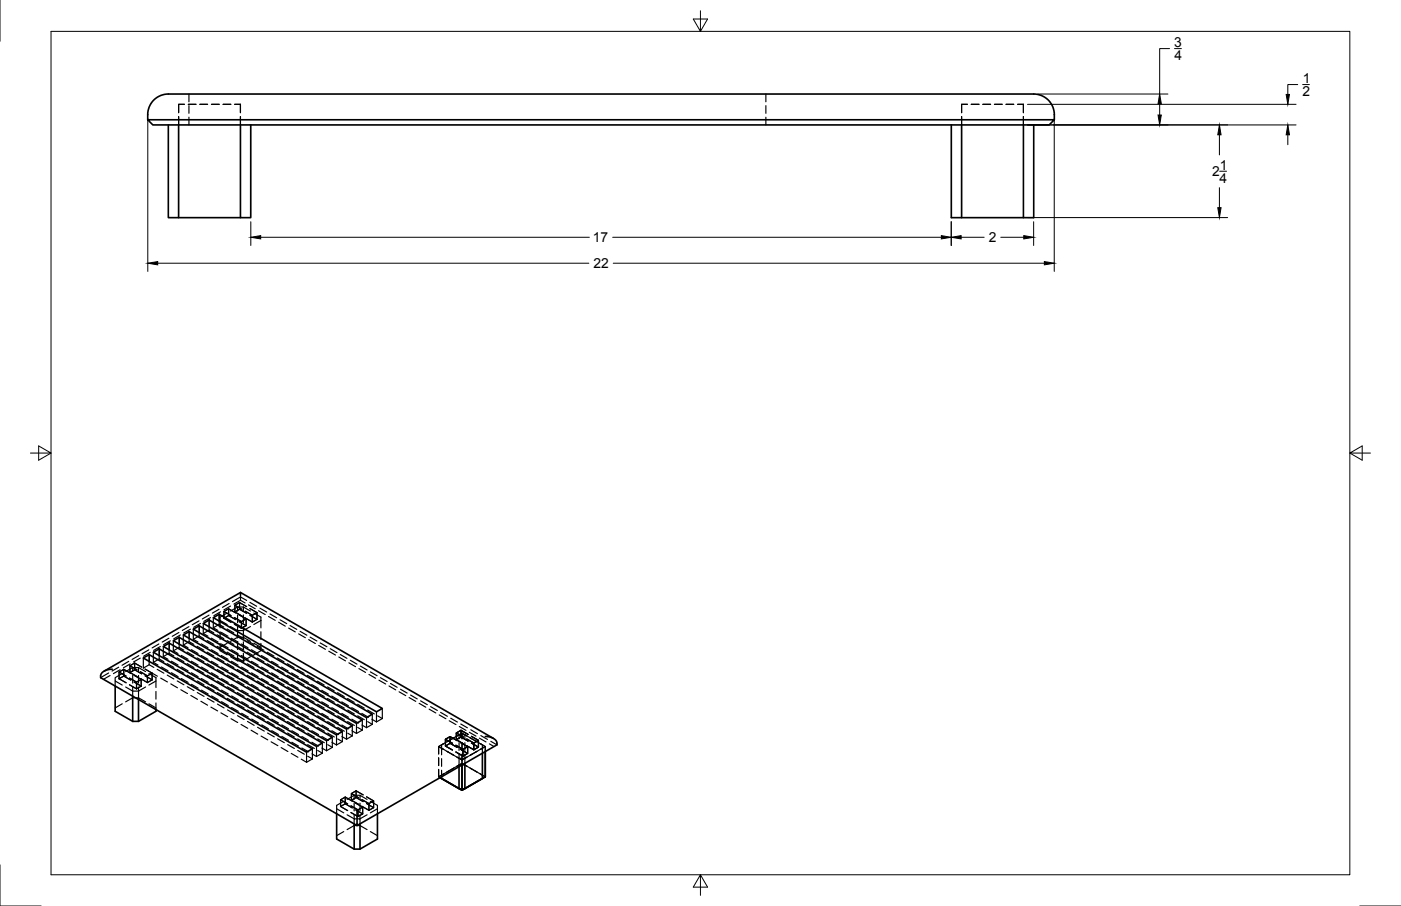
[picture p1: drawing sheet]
<svg xmlns="http://www.w3.org/2000/svg" width="432mm" height="279mm" viewBox="0 0 432 279" stroke-linecap="round" stroke-linejoin="round" font-family="sans-serif">
<defs><g id="words">
<g font-size="4.3">
<text x="361.9" y="14.5">3</text>
<text x="361.9" y="18.5">4</text>
<text x="401.4" y="29.6">2</text>
<text x="401.5" y="25.6">1</text>
<text x="376" y="52.3">1</text>
<text x="373.5" y="54.3">2</text>
<text x="375.9" y="56.3">4</text>
<text x="182.7" y="74.7">17</text>
<text x="304.8" y="74.7">2</text>
<text x="182.9" y="82.7">22</text>
</g>
</g></defs>
<!-- layer: Visible -->
<g fill="none" stroke="#000" stroke-width=".51">
<path d="M45.5 36.9l1.6 1.6h276.3l1.6-1.6h-279.5a6.6 6.6 0 0 1 6.4-7.9h266.7a6.6 6.6 0 0 1 6.4 7.9M51.9 38.5v28.6h3.2v-28.6M74.1 38.5v28.6h3.2v-28.6M293.2 38.5v28.6h25.4v-28.6M296.4 38.5v28.6M315.4 38.5v28.6M55.1 67.1h19M50.3 199.4l1.8-1.1 50.3 29.1-1.8 1zM52.1 198.3v2.1M53.4 197.6l1.8-1 50.3 29-1.8 1zM55.2 196.6v2M56.5 195.8l1.8-1 50.3 29-1.8 1.1z"/>
<path d="M58.3 194.8v2.1M59.6 194l1.8-1 50.3 29-1.8 1.1zM61.4 193v2.1M62.7 192.3l1.8-1.1 50.2 29.1-1.7 1zM64.5 191.2v2.1M65.7 190.5l1.8-1.1 50.3 29.1-1.8 1zM67.5 189.4v2.1M74.1 182.7v.9M32.1 207l42-24.3 78 45M34.6 206.4a3.3 3.3 0 0 0-3.6 2v.6l79 45.6 43.2-24.9a2.44 2.44 0 0 0-2.6-2.5l-1-.1M35.5 211.6v7.8l5.4 3.1M40.9 214.7v7.8"/>
<path d="M42.7 215.7v6.8M44.2 202.9l1.8-1 50.3 29-1.8 1.1zM46 201.9v2.1M47.3 201.1l1.8-1 50.3 29.1-1.8 1zM48.1 218.8v.6l-5.4 3.1h-1.8M49.1 200.1v2.1M135.6 239.8l6.8 3.9M136.1 239.6v.5M141.5 236.5v6.7M148.7 232.3v7.8l-5.4 3.1v-7.8M149.6 239.6l-7.2 4.1v-7.8v7.8M149.6 231.8v7.8"/>
<path d="M149.6 239.6l-7.2 4.1M103.8 251v7.7l5.4 3.2h1.8l5.3-3.2v-7.7M109.2 254.1v7.8M110 249.9v4.7M111 254.1v7.8"/>
</g>
<!-- layer: Hidden -->
<g fill="none" stroke="#000" stroke-width=".36">
<path d="M55.1 32.2h1.7h-1.7v2.6zM55.1 35.9v2.6M58 32.2h2.4M58.2 29v2.4M58.2 32.6v2.3M58.2 36.2v2.3M61.6 32.2h2.4M65.2 32.2h2.4M68.7 32.2h2.4M72.3 32.2h1.8v2.6M74.1 35.9v2.6M236.1 29v2.4"/>
<path d="M236.1 32.6v2.3M236.1 36.2v2.3M296.4 32.2h1.8h-1.8v2.6zM296.4 35.9v2.6M299.3 32.2h2.4M302.9 32.2h2.4M306.5 32.2h2.4M310.1 32.2h2.3M313.6 32.2h1.8v2.6M315.4 35.9v2.6M49 198.6l-2.1 1.2M49.4 199.4l-2.1 1.2"/>
<path d="M50.3 199.4v3.1M52 196.8l-2 1.2M52.5 197.6l-2.1 1.2M53.4 197.6v3.1M55.1 195.1l-2 1.1M55.2 198.6v1.1M55.2 199.7l-1.8 1M55.2 199.7l1.4 .8M55.6 195.8l-2.1 1.2M56.5 195.8v3.1M56.5 198.9l1.4 .8M58.2 193.3l-2 1.1"/>
<path d="M58.3 196.9v1M58.3 197.9l-1.8 1M58.3 197.9l1.4 .8M58.7 194l-2.1 1.2M59.6 194v3.1M59.6 197.1l1.4 .9M60.7 199.3l2.1 1.2M61.3 191.5l-2 1.2M61.4 195.1v1M61.4 196.1l-1.8 1M61.4 196.1l1.4 .8M61.8 192.3l-2.1 1.1"/>
<path d="M62 198.6l2.1 1.1M62.7 192.3v3.1M62.7 195.4l1.4 .8M63.8 197.5l2.1 1.2M64.4 189.7l-2 1.2M64.5 193.3v1M64.5 194.3l1.4 .9M64.5 194.3l-1.8 1.1M64.9 190.5l-2.1 1.1M65.1 196.8l2.1 1.2M65.7 190.5v3.1M65.7 193.6l1.5 .8"/>
<path d="M66.9 195.7l2.1 1.2M66.9 199.3l2.1 1.2M67.5 187.9l-2.1 1.2M67.5 191.5v1.1M67.5 192.6l1.5 .8M67.5 192.6l-1.8 1M67.8 198.4v2.3l2.2 1.2M67.8 194.8v2.4M67.8 191.3l2.2 1.3M68 188.7l-2.1 1.2M68.2 195l2.1 1.2M68.2 198.6l2.1 1.2"/>
<path d="M69 188.6l1.5-.9v2.1M69 188.6l2.2 1.2M69 190.6l2.2 1.3M69 188.6v2M70 194l2.1 1.2M70 189.1l-2.2 1.2v3.3M70 198.4l-2.2 1.2M70 197.5l2.1 1.2M70.5 189.8v-2.1l2.1 1.3-2.1-1.3-1.5 .9v2M70.5 189.8l2.1 1.3M70.5 189.8l-1.5 .8M70.6 186.1l-2 1.2"/>
<path d="M71 197.8l2.2-1.3h1.8l2.2 1.3M71 193.2l2.2 1.3h1.8l2.2-1.3M71.1 186.9l-2.1 1.2M71.3 196.8l2.1 1.2M72.2 192.5l2.2 1.3M72.4 188.7l2.2 1.3M73.1 195.8l2.1 1.2M73.1 199.3l2.1 1.2M73.2 187.2v1.2M73.2 189.6v2.4M73.2 193.2v3.5M73.2 197.9v2.4"/>
<path d="M73.2 187.2l-2.2 1.2M73.2 187.2h1.8M73.7 191.7l2.2 1.2M73.8 185.8l-1.4 .8v2.1M73.8 185.8l2.2 1.3-2.2-1.3v2.1M73.8 185.8l-1.4 .8 2.2 1.3-2.2-1.3v2.1M73.8 187.9l-1.4 .8M73.8 187.9l2.2 1.2M73.8 185.8v2.1M74.1 183.6v1.5M74.1 185.1l1.4 .8M74.1 185.1l-2 1.2"/>
<path d="M74.4 198.6l2.1 1.2M74.4 191.7l1.5-.8v2M74.4 191.7l-2.2-1.3 2.2 1.3v2.1M74.4 191.7l1.5-.8-2.2-1.3 2.2 1.3v2M74.4 191.7v2.1M75 187.2v1.2M75 189.6v2.4M75 193.2v3.5M75 197.9v2.4M75 187.2l2.2 1.2M75.6 190.6l2.2 1.2M75.9 192.9l-1.5 .9"/>
<path d="M76 185.2l-1.9-1.1-2.5 1.4M76.2 197.5l2.1 1.2M76.6 186.5l2.1 1.2M77 187.7l2.2 1.2M77 189.7l2.2 1.3M77 185.8l2.1 1.2M78.2 198.4l2.2 1.2M78.2 189.1l2.2 1.2v3.3M79.2 191v-2.1l-1.4 .9-2.2-1.3 2.2 1.3v2M79.2 188.9l-1.4 .9v2M79.2 191l-1.4 .8M79.2 188.9v2.1"/>
<path d="M79.3 199.3l2 1.2M79.7 188.3l2 1.2M80.1 187.6l2.1 1.1M80.4 198.4v2.3l-2.2 1.2M80.4 194.8v2.4M80.4 191.3l-2.2 1.3M82.8 190.1l2 1.2M83.2 189.3l2.1 1.2M85.9 191.9l2 1.2M86.3 191.1l2.1 1.2M89 193.7l2 1.2M89.4 192.9l2.1 1.2"/>
<path d="M92.1 195.5l2 1.2M92.5 194.7l2.1 1.2M95.1 197.3l2.1 1.2M95.6 196.5l2.1 1.2M98.2 199.1l2.1 1.1M98.7 198.3l2.1 1.2M33.5 207.5l-2.5 1.5M33.9 208.3l-2 1.2M35.5 210v1.6M36.6 205.8l-2.1 1.1M36.7 209.3l2.2 1.3M37 206.5l-2 1.2"/>
<path d="M37.7 207.7l-2.2 1.3v1l2.2 1.3M37.7 217l-2.2 1.3M38.1 206.4l-1.4 .8v2.1M38.1 206.4l2.2 1.3-2.2-1.3v2.1M38.1 206.4l-1.4 .8 2.2 1.3-2.2-1.3v2.1M38.1 208.5l-1.4 .8M38.1 208.5l2.2 1.2M38.1 206.4v2.1M38.7 211.9l2.2 1.2h1.8l2.2-1.2M38.7 216.5l2.2-1.3h1.8l2.2 1.3M39.7 204l-2.1 1.2M39.9 211.2l2.2 1.2"/>
<path d="M40 205.3l1.5-.8 2.2 1.2-2.2-1.2v2M40 205.3l2.2 1.3M40 207.4l2.2 1.2M40 205.3v2.1M40.1 204.7l-2 1.2M40.9 205.9v1.2M40.9 208.3v2.4M40.9 211.9v2.8M40.9 205.9l-2.2 1.2M40.9 205.9h1.8M41.3 208.3l2.2 1.2M41.3 210.3l2.2 1.3"/>
<path d="M41.5 206.5v-2l-1.5 .8v2.1M41.5 206.5l2.2 1.3M41.5 206.5l-1.5 .9M42.7 205.9v1.2M42.7 208.3v2.4M42.7 211.9v3.8M42.7 205.9l2.2 1.2M42.8 202.2l-2.1 1.2M43.2 203l-2.1 1.2M43.3 209.2l2.1 1.3M43.5 211.6v-2.1l-1.4 .9-2.2-1.3 2.2 1.3v2M43.5 209.5l-1.4 .9v2"/>
<path d="M43.5 211.6l-1.4 .8M43.5 209.5v2.1M44.2 202.9v3.1l1.8-1M44.7 206.3l3.8 2.2M44.7 208.4l2.2 1.3M45.9 200.4l-2.1 1.2M45.9 207.7l2.2 1.3v1l-2.2 1.3M45.9 217l2.2 1.3M46 204v1M46 205l1.4 .8M46.3 201.2l-2 1.2M46.9 209.7v-2.1l-1.5 .8-2.1-1.2 2.1 1.2v2.1"/>
<path d="M46.9 209.7v-2.1l-1.5 .8v2.1M46.9 209.7l-1.5 .8M47.3 201.1v3.2M47.3 204.3l1.4 .8M48.1 210v2M48.1 213.2v2.4M48.1 216.8v2M48.5 206.4l2 1.2M49.1 202.2v1M49.1 203.2l-1.8 1.1M49.1 203.2l1.4 .8M49.5 209.1l2.1 1.2"/>
<path d="M49.7 205.7l2.1 1.2M50.3 202.5l1.5 .8M51.5 204.6l2.1 1.2M51.5 208.2l2.1 1.2M52.1 200.4v1M52.1 201.4l-1.8 1.1M52.1 201.4l1.5 .9M52.6 210.9l2.1 1.2M52.8 203.9l2.1 1.2M52.8 207.5l2.1 1.2M53.4 200.7l1.4 .8M54.6 202.9l2.1 1.1"/>
<path d="M54.6 206.4l2.1 1.2M54.6 210l2.1 1.2M55.7 212.7l2.1 1.2M55.9 202.1l2.1 1.2M55.9 205.7l2.1 1.2M55.9 209.3l2.1 1.1M57.7 201.1l2 1.2M57.7 204.6l2.1 1.2M57.7 208.2l2.1 1.2M57.7 211.8l2.1 1.2M58.8 214.5l2.1 1.2M59 200.3l2 1.2"/>
<path d="M59 203.9l2 1.2M59 207.5l2 1.2M59 211l2.1 1.2M60.8 202.9l2 1.2M60.8 206.4l2 1.2M60.8 210l2.1 1.2M60.8 213.6l2.1 1.2M61.9 216.3l2.1 1.2M62.1 202.1l2 1.2M62.1 205.7l2 1.2M62.1 209.3l2.1 1.1M62.1 212.8l2.1 1.2"/>
<path d="M63.9 201.1l2 1.2M63.9 204.7l2 1.1M63.9 208.2l2 1.2M63.9 211.8l2.1 1.2M63.9 215.3l2.1 1.2M65 218.1l2.1 1.1M65.1 200.4l2.1 1.1M65.2 203.9l2 1.2M65.2 207.5l2 1.2M65.2 211.1l2 1.1M65.2 214.6l2 1.2M67 202.9l2 1.2"/>
<path d="M67 206.4l2 1.2M67 210l2 1.2M67 213.6l2 1.2M67 217.1l2.1 1.2M68.1 219.8l2.1 1.2M68.2 202.1l2.1 1.2M68.2 205.7l2.1 1.2M68.3 209.3l2 1.2M68.3 212.8l2 1.2M68.3 216.4l2.1 1.2M70 201.1l2.1 1.2M70 204.7l2.1 1.2"/>
<path d="M70.1 208.2l2 1.2M70.1 211.8l2 1.2M70.1 215.3l2 1.3M70.1 218.9l2.1 1.2M71 202.5l2.2 1.3M71.3 200.4l2.1 1.1M71.3 203.9l2.1 1.2M71.3 207.5l2.1 1.2M71.4 211.1l2 1.1M71.4 214.6l2 1.2M71.4 218.2l2 1.2M73.1 202.9l2.1 1.2"/>
<path d="M73.1 206.5l2.1 1.1M73.2 210l2 1.2M73.2 213.6l2 1.2M73.2 217.1l2 1.2M73.2 201.5v2.3h1.8M74.4 202.1l2.1 1.2M74.4 205.7l2.1 1.2M74.4 209.3l2.1 1.2M74.4 212.8l2.1 1.2M74.5 216.4l2 1.2M74.5 220l2 1.1M75 201.5v2.3l2.2-1.3"/>
<path d="M76.2 201.1l2.1 1.2M76.2 204.7l2.1 1.2M76.2 208.2l2.1 1.2M76.2 211.8l2.1 1.2M76.3 215.4l2 1.2M76.3 218.9l2 1.2M77.5 200.4l2 1.2M77.5 203.9l2.1 1.2M77.5 207.5l2.1 1.2M77.5 211.1l2.1 1.2M77.5 214.6l2.1 1.2M77.6 218.2l2 1.2"/>
<path d="M79.3 202.9l2.1 1.2M79.3 206.5l2.1 1.1M79.3 210l2.1 1.2M79.3 213.6l2.1 1.2M79.4 217.1l2 1.2M80.6 202.2l2 1.1M80.6 205.7l2.1 1.2M80.6 209.3l2.1 1.2M80.6 212.9l2.1 1.1M80.6 216.4l2.1 1.2M80.6 220l2.1 1.2M82.4 201.1l2 1.2"/>
<path d="M82.4 204.7l2.1 1.2M82.4 208.2l2.1 1.2M82.4 211.8l2.1 1.2M82.4 215.4l2.1 1.2M82.4 218.9l2.1 1.2M83.7 203.9l2 1.2M83.7 207.5l2 1.2M83.7 211.1l2.1 1.2M83.7 214.6l2.1 1.2M83.7 218.2l2.1 1.2M85.5 202.9l2 1.2M85.5 206.5l2 1.2"/>
<path d="M85.5 210l2.1 1.2M85.5 213.6l2.1 1.2M85.5 217.1l2.1 1.3M86.8 205.7l2 1.2M86.8 209.3l2 1.2M86.8 212.9l2.1 1.1M86.8 216.4l2.1 1.2M86.8 220l2.1 1.2M88.6 204.7l2 1.2M88.6 208.3l2 1.1M88.6 211.8l2.1 1.2M88.6 215.4l2.1 1.2"/>
<path d="M88.6 218.9l2.1 1.2M89.9 207.5l2 1.2M89.9 211.1l2 1.2M89.9 214.6l2 1.2M89.9 218.2l2.1 1.2M91.7 206.5l2 1.2M91.7 210l2 1.2M91.7 213.6l2 1.2M91.7 217.2l2.1 1.2M92.9 209.3l2.1 1.2M93 212.9l2 1.2M93 216.4l2 1.2"/>
<path d="M93 220l2.1 1.2M94.7 208.3l2.1 1.1M94.8 211.8l2 1.2M94.8 215.4l2 1.2M94.8 218.9l2.1 1.2M96.1 211.1l2 1.2M96.1 214.7l2 1.1M96.1 218.2l2 1.2M97.8 210.1l2.1 1.1M97.9 213.6l2 1.2M97.9 217.2l2 1.2M99.1 212.9l2.1 1.2"/>
<path d="M99.1 216.4l2.1 1.2M100.9 211.8l2.1 1.2M100.9 215.4l2.1 1.2M101 219l2 1.2M101.3 200.8l2.1 1.2M101.8 200l2 1.3M102.2 214.7l2.1 1.2M102.3 218.2l2 1.2M104 213.6l2.1 1.2M104 217.2l2.1 1.2M104.4 202.6l2.1 1.2M104.9 201.8l2 1.2"/>
<path d="M105.3 216.5l2.1 1.1M107.1 215.4l2.1 1.2M107.1 219l2.1 1.2M107.5 204.4l2.1 1.2M108 203.6l2 1.2M108.4 218.2l2.1 1.2M110.2 217.2l2.1 1.2M110.6 206.2l2.1 1.2M111.1 205.4l2 1.2M113.3 219l2.1 1.2M113.7 208l2.1 1.2M114.2 207.2l2 1.2"/>
<path d="M116 219.5v3.1M116.8 209.8l2.1 1.1M117.2 209l2.1 1.2M117.8 218.5v3.1M119.9 211.5l2.1 1.2M120.4 210.8l2 1.2M123 213.3l2.1 1.2M123.4 212.6l2.1 1.1M126.1 215.1l2 1.2M126.5 214.3l2.1 1.2M129.2 216.9l2 1.2M129.6 216.1l2.1 1.2"/>
<path d="M132.3 218.7l2 1.2M132.7 217.9l2.1 1.2M135.8 219.7l2.1 1.2M71.2 221.6l2.1 1.2M73.2 220.7l2 1.2M74.3 223.4l2 1.2M76.3 222.5l2 1.2M77.4 225.2l2 1.2M77.6 221.7l2 1.2M79.4 220.7l2 1.2M79.4 224.3l2 1.2M80.5 227l2 1.2"/>
<path d="M80.7 223.5l2 1.2M82.5 222.5l2 1.2M82.5 226.1l2 1.1M83.6 228.8l2 1.2M83.7 221.8l2.1 1.1M83.8 225.3l2 1.2M85.5 220.7l2.1 1.2M85.6 224.3l2 1.2M85.6 227.8l2 1.2M86.7 230.5l2 1.3M86.8 223.5l2.1 1.2M86.8 227.1l2.1 1.2"/>
<path d="M88.6 222.5l2.1 1.2M88.6 226.1l2.1 1.2M88.7 229.6l2 1.2M89.8 232.3l2 1.2M89.9 221.8l2.1 1.1M89.9 225.3l2.1 1.2M89.9 228.9l2.1 1.2M91.7 220.7l2.1 1.2M91.7 224.3l2.1 1.2M91.7 227.9l2.1 1.1M91.8 231.4l2 1.2M92.9 234.1l1.6 1"/>
<path d="M93 223.6l2.1 1.1M93 227.1l2.1 1.2M93 230.7l2.1 1.2M94.5 232v3.1M94.8 222.5l2.1 1.2M94.8 226.1l2.1 1.2M94.8 229.6l2.1 1.2M94.8 233.2l1.5 .8M96.1 221.8l2 1.2M96.1 225.3l2.1 1.2M96.1 228.9l2.1 1.2M96.1 232.5l1.5 .8"/>
<path d="M96.3 230.9v3.1M96.3 234l-1.8 1.1M97.6 230.2v3.1M97.9 220.7l2 1.2M97.9 224.3l2.1 1.2M97.9 227.9l2.1 1.1M97.9 231.4l1.5 .9M99.2 220l2 1.2M99.2 223.6l2 1.1M99.2 227.1l2.1 1.2M99.2 230.7l1.4 .8M99.4 229.2v3.1"/>
<path d="M99.4 232.3l-1.8 1M100.6 228.4v3.1M101 222.5l2 1.2M101 226.1l2.1 1.2M101 229.7l1.4 .8M102.3 221.8l2 1.2M102.3 225.3l2 1.2M102.3 228.9l1.4 .8M102.4 227.4v3.1M102.4 230.5l-1.8 1M103.7 226.6v3.1M104.1 220.7l2 1.2"/>
<path d="M104.1 224.3l2 1.2M104.1 227.9l1.4 .8M105.3 220l2.1 1.2M105.3 223.6l2.1 1.2M105.4 227.1l1.4 .9M105.5 225.6v3.1M105.5 228.7l-1.8 1M106.8 224.9v3.1M107.1 222.5l2.1 1.2M107.2 226.1l1.4 .8M108.4 221.8l2.1 1.2M108.5 225.4l1.4 .8"/>
<path d="M108.6 223.8v3.1M108.6 226.9l-1.8 1.1M109.9 223.1v3.1M110.2 220.7l2.1 1.3M110.2 224.3l1.5 .8M111.5 220l2.1 1.2M111.5 223.6l1.5 .8M111.7 222v3.1M111.7 225.1l-1.8 1.1M113 221.3v3.1M113.3 222.5l1.4 .9M114.6 221.8l1.4 .8"/>
<path d="M114.7 220.3v3.1M114.7 223.4l-1.7 1M116.4 220.8l1.4 .8M117.8 221.6l-1.8 1M135.2 237.3v2.3l1.5-.9M135.2 239.6l.4 .2M135.2 233.7v2.4M135.4 220.5l2 1.2M136.1 230.7l2.2 1.3M136.1 229.7v3.1M136.1 234v2.3M136.1 237.5v2.1"/>
<path d="M137.3 228l1.4-.8v2M137.3 228l2.2 1.2M137.3 228v2.1M137.8 231.7l2 1.2M138.3 228.5l-3.1 1.7v2.3v-2.3l1.5 .9-1.5-.9 1.5-.9M138.3 237.8l-2.2 1.2M138.5 222.3l2 1.2M138.7 229.2v-2l2.2 1.2-2.2-1.2-1.4 .8v2.1M138.7 229.2l2.2 1.3-2.2-1.3-1.4 .9 2.2 1.2-2.2-1.2M138.7 229.2l-1.4 .9M138.9 221.5l2.1 1.2M139.3 232.6l2.2 1.2h1.8l2.2-1.2"/>
<path d="M139.8 236.9l-2 1.2M139.8 227.6l-2 1.1M140.5 231.9l2.2 1.3M140.7 226l1.4-.8v2.1M140.7 226l2.1 1.3M140.7 228.1l2.1 1.3M140.7 226v2.1M140.8 227l1.6-.9 1.5 .9-1.5-.9v1.7v-1.7zM140.8 236.3l1.6-.9 3.1 1.8M140.8 233.5l1.6 .9 1.5-.9M141.5 226.6h1.8l2.2 1.3M141.5 226.6v1.2"/>
<path d="M141.5 229v2.4M141.5 232.6v3.9M141.5 226.6l-2.2 1.3M141.6 224l2 1.2M142 223.3l2.1 1.2M142.1 227.3v-2.1l2.2 1.3-2.2-1.3-1.4 .8v2.1M142.1 227.3l2.2 1.3-2.2-1.3-1.4 .8M142.1 227.3l-1.4 .8M142.4 229v2.4M142.4 232.6v3.3M142.7 231.1l1.4-.8v2M142.7 231.1l-2.2-1.3 2.2 1.3v2.1"/>
<path d="M142.7 231.1l1.4-.8-2.2-1.3 2.2 1.3v2M142.7 231.1v2.1M143.3 226.6v1.2M143.3 229v2.4M143.3 232.6v2.8M143.3 235.9h-1.8l-2.2 1.3M144.1 232.3l-2.2-1.2 2.2 1.2-1.4 .9M144.1 232.3l-1.4 .9M144.7 225.8l2 1.2M144.9 236.9l2.1 1.2M144.9 227.6l2.1 1.1M145.1 225l2.1 1.3"/>
<path d="M146 229.2l1.5-.9v2.1M146 229.2l-2.2-1.3 2.2 1.3v2M146 229.2l1.5-.9-2.2-1.2 2.2 1.2v2.1M146 229.2v2M146.5 228.5l2.2 1.2v1l-2.2 1.3M146.5 237.8l2.2 1.2M147 231.7l-2.1 1.2M147.5 230.4l-2.2-1.2 2.2 1.2-1.5 .8-2.2-1.2 2.2 1.2M147.5 230.4l-1.5 .8M147.7 227.6l2.1 1.2M148 229.3l1.6 .9-1.6 .9 1.6-.9zM148 238.7l1.6 .9"/>
<path d="M148.2 226.8l2 1.2M148.7 230.7v1.6M149.6 230.2v1.6M150.8 229.4l1.5 .8M151.3 228.6l1.9 1.1M103.8 249.4l2.1 1.3M105 246.7l2.1 1.2-2.1-1.2 1.4-.9v2.1l-1.4 .8zM105 246.7l1.4-.9 2.2 1.3-2.2-1.3v2.1M105 248.7l2.1 1.3M105 246.7v2M105.9 247.1l-2.1 1.3v2.6M105.9 256.5l-2.1 1.2"/>
<path d="M106.4 247.9l2.2 1.3M106.4 247.9l-1.4 .8M107 251.3l2.2 1.2v-1.2M107 255.8l2.2-1.2h1.8l2.1 1.2M108.2 248.5l2.1 1.2M108.2 250.6l2.1 1.2M108.3 246.8l2.2 1.2M109.2 254.1v-1.6h1.8v1.6M109.2 245.3l-2.2 1.2M109.2 245.3h1.8M109.2 245.3v1.2M109.2 247.7v2.4"/>
<path d="M109.6 247.7l2.2 1.2M109.6 249.7l2.2 1.3M109.7 243.9l-1.4 .8 2.2 1.3-2.2-1.3v2.1l1.4-.8M109.7 243.9l2.2 1.2-2.2-1.2v2.1l2.2 1.2-2.2-1.2M109.7 243.9l-1.4 .8v2.1M109.7 243.9v2.1M109.7 246l-1.4 .8M110.3 249.7l1.5-.8v2.1l-1.5 .8zM111 246.5v-1.2l2.1 1.2M111 251.3v1.2l2.1-1.2M111 247.7v2.4M111.5 246.6l2.2 1.2"/>
<path d="M111.5 248.6l2.2 1.3M111.8 251v-2.1l-1.5 .8v2.1M111.8 251l-1.5 .8M113 245.7l2.1 1.3v2.1l-1.4 .8v-2.1l1.4-.8zM113 247.8l2.1 1.3M114.2 247.1l2.1 1.3v2.6M114.2 256.5l2.1 1.2M115.1 247l-1.4 .8v2.1M115.1 247v2.1M115.1 249.1l-1.4 .8M116.3 249.4l-2.1 1.3M141.5 243.2h1.8"/>
</g>
<!-- layer: Border -->
<path d="M0 0v12.7M15.7 9.7h400.3v260.1h-400.3zM215.9 3.3v6.4l-2.2-3.8h4.4l-2.2 3.8M9.4 139.7h6.3l-3.8-2.2v4.4l3.8-2.2M416 139.7l3.8 2.2v-4.4l-3.8 2.2h6.4M0 266.7v12.7h12.7M215.9 269.8l2.2 3.8h-4.4l2.2-3.8v6.3M419.1 279.4h12.7" fill="none" stroke="#000" stroke-width=".31"/>
<!-- layer: Dimensions -->
<g fill="none" stroke="#000" stroke-width=".31">
<path d="M360.5 15h-3.1v14M362 15h2.1M45.6 36.6v47.1M316.7 38.5h82.8M316.7 32.2h82.8M319.8 29h40.2M324.9 36.6v47.1M357.4 32v3.5M400 26.1h-3.1v3M401.5 26.1h2.1M375.8 41.6v6.2M375.8 57.9v6.2"/>
<path d="M375.9 52.8h2.1M396.9 41.6v3M77.3 68.4v7.3M80.3 73.2h101.4M188.8 73.2h101.3M293.2 68.4v7.3M296.2 73.2h7.1M308.4 73.2h7.1M316.7 67.1h61.7M318.6 68.4v7.3M48.6 81.2h132.9M189 81.2h132.9"/>
</g>
<path d="M356.9 35.5h1l-.5 3zM357.4 29l.5 3h-1zM396.4 29.1h1l-.5 3.1zM375.8 38.5l.5 3.1h-1zM396.9 38.5l.5 3.1h-1zM77.3 73.2l3-.5v1zM290.1 72.7l3.1 .5-3.1 .5zM293.2 73.2l3-.5v1zM315.5 72.7l3.1 .5-3.1 .5zM375.3 64.1h1l-.5 3zM45.6 81.2l3-.5v1zM321.9 80.7l3 .5-3 .5z" fill="#000" stroke="#000" stroke-width=".31"/>
<use href="#words"/>
</svg>
